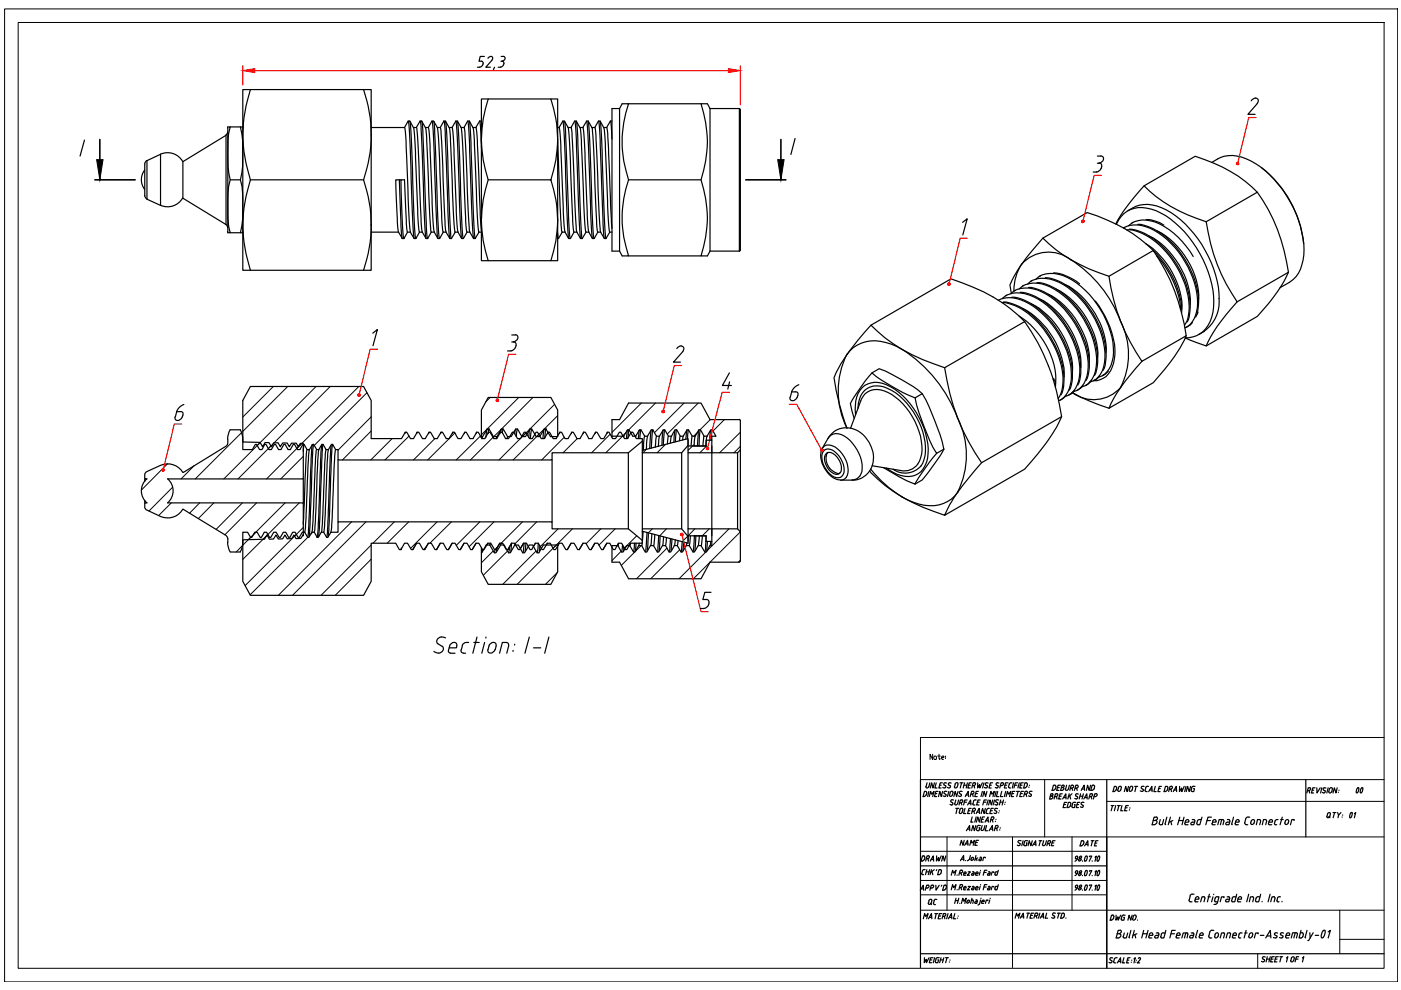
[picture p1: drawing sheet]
<svg xmlns="http://www.w3.org/2000/svg" width="297mm" height="210mm" viewBox="0 0 297 210" stroke-linecap="round" stroke-linejoin="round" font-family="sans-serif">
<defs><g id="words">
<g font-size="4">
<text x="194.4" y="183.8">DRAWN</text>
<text x="202.5" y="180.6">NAME</text>
<text x="195.8" y="193">QC</text>
</g>
</g></defs>
<!-- layer: 0 -->
<g fill="none" stroke="#000" stroke-width=".25">
<path d="M53.1 19h-1.6v38.3h1.6M77.1 19h1.6l-.1 12-.5 3.6-1 3.5M101.2 14.3h.5M102 13l.4 .2v.3M102.4 13.5a.87 .87 0 0 1-.7 .7M102.7 12h-.9l-.2 1h.5M104.1 12l-.7 .4M104.1 11.9l.4 .3-.2 .5M104.3 12.8l-1.3 1.5h1M104.9 14.3l-.3 .5M105.6 14.3h.5M106.2 13h.3"/>
<path d="M106.3 12h.4M106.5 13l.3 .2v.3M106.7 11.9l.2 .1a.57 .57 0 0 1 .1 .7 .57 .57 0 0 1-.6 .3M106.8 13.5a.87 .87 0 0 1-.7 .7M17.9 29.7l-.9 3.4M30.7 36.1a3.4 3.4 0 0 0 0 4M31.2 34l-.5 .5v.3v6.7l.2 .5 .3 .2M31.2 34.1l2.8-1.4v10.8l-2.8-1.3zM34 32.7a3.7 3.7 0 0 1 4.7 1.5M38.8 34.3l9.1-5.6v18.9l-9.1-5.6zM48.3 27.2v-.3h.5l-.3 1.4a46.6 46.6 0 0 0 0 8.4l.3 1.4a22.8 22.8 0 0 0-.5 7.1 12 12 0 0 0 .5 4.1h-.5v-.2M48.3 27.9l-.4 .7"/>
<path d="M48.3 27.2v21.9M48.8 38.1h2.2M48.8 26.9h2.2M51.5 27.2v-.3h-.5l.3 1.4a35.1 35.1 0 0 1-.3 9.8 29.3 29.3 0 0 1 0 11.2h.5v-.2M53.1 38.1h24a29.4 29.4 0 0 1 0 19.2h-24a29.7 29.7 0 0 1 0-19.2zM53.1 38.1a29.6 29.6 0 0 1 0-19.1h24l1 3.5a26.4 26.4 0 0 1 .6 6.1v19.1M78.7 27h7.1M84.7 38.1h-.8l.3 9 .3 2.1M84.7 38.1l.3 9.7 .3 2.8M84.7 38.1h.3M85.8 27l.2 1.9 .2 3.8a211 211 0 0 0 .8 16.5M85.8 27l.8-1.3 .4 6.2a196.5 196.5 0 0 0 .8 18.7h.3"/>
<path d="M86.6 25.7h.3l.1 .5 .3 5.2a281.2 281.2 0 0 0 .8 19l.1 .1M86.9 25.7l.8 1.5a263 263 0 0 1 .9 18.9l.3 3.1M87.7 27h.6l.1 .2 .4 6.4a175.7 175.7 0 0 0 .7 15.6M89.1 25.7a316.7 316.7 0 0 1 .9 20.8l.3 4M89.1 25.7l-.8 1.3M89.1 25.7h.3M89.4 25.7a210.9 210.9 0 0 1 .8 17.6l.2 5.5 .3 1.7M89.4 25.7l.8 1.4a231.1 231.1 0 0 1 .9 17.4l.3 4.7M90.2 27h.6M90.8 27l.3 1.9 .1 3.8a202.1 202.1 0 0 0 .8 16.4l.1 .1M91.6 25.7l.2 1.7 .3 5.4a229.1 229.1 0 0 0 .7 17.7M91.6 25.7l-.8 1.3"/>
<path d="M91.6 25.7h.3M92.7 27h.6M93.3 27l.2 .8 .3 5.8a175.7 175.7 0 0 0 .8 15.6M94.1 25.7l.3 1.7 .1 4.3a271.8 271.8 0 0 0 .8 18.7l.1 .1M94.1 25.7l-.8 1.3M94.1 25.7h.3M94.4 25.7l.1 .1a271.8 271.8 0 0 1 .8 18.8l.2 5.3 .2 .6M94.4 25.7l.9 1.4a231.1 231.1 0 0 1 .8 17.4l.3 4.7h.7l.8 1.4M95.3 27h.5M95.8 27l.3 1.9 .2 3.8a202.1 202.1 0 0 0 .8 16.4v.1M96.6 25.7a192.2 192.2 0 0 1 .9 18.1l.2 5.3 .2 1.5M96.6 25.7l.4 .1a232.9 232.9 0 0 1 .8 18.6l.2 5 .3 1.1"/>
<path d="M96.6 25.7l-.8 1.3M97 25.7l.8 1.5 .5 7.1a136.3 136.3 0 0 0 .7 14.9M97.7 27h.7M98.4 27a136.3 136.3 0 0 1 .7 15l.5 7.2M98.4 27l.8-1.3 .2 2.5 .2 4.8a210.9 210.9 0 0 0 .8 17.6M99.2 25.7l.3 .1 .2 2 .7 18.6 .4 4.1M99.5 25.7l.8 1.4a246.7 246.7 0 0 1 .9 18.2l.3 3.9h.6M100.3 27h.6l.2 1.7 1 20.3M101.7 25.7l.2 1.3 .2 4.3M101.7 25.7l-.8 1.3M101.7 25.7h.3M102 25.7l.1 .3"/>
<path d="M102 25.7l.1 .1M102.1 29.6l.1 2.1a25.6 25.6 0 0 0 1.3 6.4 27.7 27.7 0 0 0-1.4 8.6zM103.5 38.1h13.3a31.1 31.1 0 0 0 1.4-8.5v17.1a27.1 27.1 0 0 0-1.4-8.6M103.5 21h-1.4v8.6a31 31 0 0 1 1.4-8.6h13.3a27.7 27.7 0 0 1 1.4 8.6v-8.6h-1.4M118.2 30l.8 18.7 .2 .5h.6l.8 1.4h.3M118.2 27h.3M118.5 27l.3 1.9 .2 3.8a202.1 202.1 0 0 0 .8 16.4v.1M119.3 25.7l.5 7.1a229.1 229.1 0 0 0 .8 17.7M119.3 25.7l-.8 1.3M119.3 25.7h.3M120.4 27h.7M121.1 27a136.3 136.3 0 0 1 .7 15l.5 7.2"/>
<path d="M121.8 25.7l.3 1.8 .2 5.5a210.9 210.9 0 0 0 .8 17.6M121.8 25.7l-.7 1.3M121.9 25.7h.3M122.2 25.7l.3 2.9 .6 17.8 .3 4.1M122.2 25.7l.8 1.4a246.7 246.7 0 0 1 .9 18.2l.3 3.9h.6l.8 1.4M123 27h.6l.2 1.3 .7 17.3 .3 3.6M124.4 25.7v.1a301.3 301.3 0 0 1 .9 20.1l.3 4.7M124.4 25.7l-.8 1.3M124.4 25.7h.3M124.7 25.7a338.6 338.6 0 0 1 .9 21.6l.4 3.2M124.7 25.7l.8 1.4a175.7 175.7 0 0 1 .8 15.5l.2 4.8 .2 1.8M125.5 27h.6"/>
<path d="M126.1 27a136.3 136.3 0 0 1 .8 15l.4 7.2M126.9 25.7l.2 1.7 .2 5.4a248.9 248.9 0 0 0 .8 17.7M126.9 25.7l-.8 1.3M126.9 25.7h.3l.1 .5 .3 5.2a281.2 281.2 0 0 0 .8 19l.1 .1M127.3 25.7l.8 1.5 .1 1.4 .7 16.7 .4 3.9M128 27h.7l.2 1.5 .9 19.9M129.4 25.7l.4 3.8M129.4 25.7l-.8 1.3M129.4 25.7h.4M131.4 23l.5-1h1.4a24.7 24.7 0 0 0 0 16.1 24.7 24.7 0 0 0 0 16.2h-1.4l-.5-1.1M131.4 23v30.2M131.4 23h-1.6v30.2h1.6"/>
<path d="M133.3 38.1h15.3M133.3 22h15.3M149.9 22h-1.3a24.7 24.7 0 0 1 0 16.1 24.7 24.7 0 0 1 0 16.2h1.4l.5-1.1M150 22l.5 1M150.5 23h6.3M150.5 23v30.2M156.7 23l.2 .2 .1 29.9-.3 .1M156.8 23v30.2M168.6 29.4l-.9 3.4M231.8 36.5h.7M232.7 33.1h.7M232.7 34.6h.3"/>
<path d="M233 34.6a.55 .55 0 0 1 .6 .7M233.4 33.1a.78 .78 0 0 1 .5 .9 .78 .78 0 0 1-.9 .6M233.4 35.7a1.07 1.07 0 0 1-.9 .7M233.6 35.3l-.1 .4M242.6 39.4l10.8-6.3a30.7 30.7 0 0 1 13.2 7.7M256.9 34.4a7.2 7.2 0 0 1 8.4-.3 23.4 23.4 0 0 1 11 16.4 10.6 10.6 0 0 1-1.5 8.2 11 11 0 0 1-3.4 2.3M266.2 20.8a.63 .63 0 0 1 .6 .5 .63 .63 0 0 1-.3 .7M266.2 20.8l-.5 .2-.4 .4M266.6 22l-2 2.2h1.5M267.4 35.5a23.6 23.6 0 0 1 9 16.2M38.7 42a3.7 3.7 0 0 1-4.7 1.5M47.9 47.6l.4 .7"/>
<path d="M48.8 49.3h2.2M78.7 47.7v9.6h-1.6M78.7 49.2h5.8l.8 1.4M85.3 50.6h.3M86.4 49.2l-.3-1.8-.3-9.3h-.8l.3 9.1 .3 3.3M86.4 49.2l-.8 1.4M86.4 49.2h.6M87 49.2l.8 1.4M88.9 49.2h.6l.8 1.4h.4l.7-1.4M88.9 49.2l-.7 1.4M91.4 49.2h.7l.7 1.4M92.9 50.6h.3"/>
<path d="M94 49.2l-.3-1.8-.1-3.9a206.7 206.7 0 0 0-.8-16.3l-.9-1.5a322.9 322.9 0 0 1 .9 20.9l.2 3.3 .2 .6M94 49.2h.6l.8 1.4h.3l.8-1.4M94 49.2l-.8 1.4M97.9 50.6h.3M99 49.2h.6l.8 1.4M99 49.2l-.7 1.4M101.6 49.2l-.8 1.4h-.4M102.1 46.7l.1 2.2a25.6 25.6 0 0 0 1.3 6.4h13.3a31.1 31.1 0 0 0 1.4-8.6v8.6h-1.4M102.1 46.7v8.6h1.4M118.2 49.4l.2 1.1M119.2 49.2l-.8 1.4h-.2M121.7 49.2a230.1 230.1 0 0 1-.9-18.6l-.3-3.4-.8-1.5a322.9 322.9 0 0 1 .9 20.9l.2 3.3 .1 .6"/>
<path d="M121.7 49.2h.6l.8 1.4M121.7 49.2l-.8 1.4M124.2 49.2l-.8 1.4h-.3M125.6 50.6h.3M126.7 49.2l-.7 1.4M126.7 49.2h.7M127.3 49.2l.8 1.4h.4l.8-1.4M129.3 49.2h.5M133.3 54.3h15.3M150.5 53.2h6.3M204.1 47.1l1-.7-1 3.4M218.8 59.5l-.2 .1"/>
<path d="M219.7 59.2a5.3 5.3 0 0 1 5.6-.8 19 19 0 0 1 10.7 14.2 7.4 7.4 0 0 1-1.8 6.8l-1.3 .6M219.8 59.9a11.6 11.6 0 0 1 7.3 3.9 17.8 17.8 0 0 1 5.5 14l-.5 1.8M220.6 58.5l-.2 .1M221.1 50.5a37.2 37.2 0 0 0-7 9.9l.3 1.8M221.6 58.9a12.8 12.8 0 0 1 8.5 5.3 17.3 17.3 0 0 1 4.3 12.6l-.3 1.2-.3 .6M223.4 57.9a10.5 10.5 0 0 1 5.5 2.3M227.1 55.1a7.5 7.5 0 0 0-10.9 1.6l-1 2.7-.2 2.2M227.1 55.1a27.6 27.6 0 0 1 11 14.2 15.3 15.3 0 0 1-.5 12.8M235.1 58.6l9.4-5.5a42 42 0 0 1 7 18.1l-9.4 5.4a42.1 42.1 0 0 1-7-18zM236.6 47.5a39.5 39.5 0 0 1 6-8.1 30.7 30.7 0 0 0 13.1 7.6 38.9 38.9 0 0 0 6.6 17 33.5 33.5 0 0 0-6.6 9.3l-4.4-1.6M236.7 47.6a5.7 5.7 0 0 1 7.4-3.2 19.3 19.3 0 0 1 10.3 9.3 19.8 19.8 0 0 1 2.8 12.5 5.8 5.8 0 0 1-5.9 5.4M238.4 48.2l-.2 .1a6.5 6.5 0 0 1 6.6 .6 19.5 19.5 0 0 1 9.1 15.3 5.7 5.7 0 0 1-2.4 5.2l-.3 .1"/>
<path d="M238.9 48.8a9.6 9.6 0 0 1 6.3 2.6 19.2 19.2 0 0 1 6.9 14.5l-.1 .7a4.1 4.1 0 0 1-.9 2.4M239.1 44.7a7.2 7.2 0 0 1 8.2-.2 23.4 23.4 0 0 1 11.2 18.8M239.3 47.9a5.3 5.3 0 0 1 5.7-.8 17.2 17.2 0 0 1 8 7.3M239.4 48.6a12.8 12.8 0 0 1 8.5 5.3 17.8 17.8 0 0 1 4.4 11.9l-.2 1.4-.4 1.1M240.2 47.1l-.2 .2M241.2 47.6a11.4 11.4 0 0 1 7.3 3.9 18.1 18.1 0 0 1 5.6 13.3l-.2 1.4-.4 1.1M242.9 51.6a17.2 17.2 0 0 1 7.7 13.1l-.1 .9M243 46.6a7.2 7.2 0 0 1 3.8 1.1M243.5 50a16.5 16.5 0 0 1 8 9.4l.4 1.1a10.3 10.3 0 0 1 .4 4M244.5 53.1a32 32 0 0 0-14-8l-9.4 5.4a32.5 32.5 0 0 0 14 8.1M244.5 53.2a19.5 19.5 0 0 1 6.1 12.4l-.1 .7M245.3 54.3a19.5 19.5 0 0 1 5 11.3"/>
<path d="M245.4 49a16.8 16.8 0 0 1 8.7 14.5M255.7 47l10.9-6.2a37.8 37.8 0 0 1 6.6 16.9l-10.9 6.3M273.2 57.7a34.3 34.3 0 0 1-6.6 9.4l-10.9 6.2M79 70.6l1-.7-.9 3.4M107.6 74.4h.8M108.5 72.5a.64 .64 0 0 1 .7 .1 .64 .64 0 0 1 .2 .6M108.5 71h.8M109.2 71a.78 .78 0 0 1 .6 .9 .78 .78 0 0 1-1 .6M109.4 73.3a1.34 1.34 0 0 1-1.1 1.1M143.5 73.9a.73 .73 0 0 1 .9-.6 .73 .73 0 0 1 .5 1l-2.1 2.5h1.5M154.6 79.1l-1.4 2.6h1.9M179.6 75.1a17.5 17.5 0 0 0 0 15.7"/>
<path d="M179.6 75.2l-1.3 2-1.5 2.9a52.3 52.3 0 0 0 2.8 10.7M184.7 68.9l-2.8 3.3-2.3 3M184.9 79.1l1.5-.9a37.7 37.7 0 0 1 9.1 5.3M191.3 74.1a9.7 9.7 0 0 0-9.6-.9l-.8 .5-1.3 1.5M191.3 74.1l4.3 2.1 4.7 1.8M191.3 74.1a29.4 29.4 0 0 1 11.7 14.6 17.4 17.4 0 0 1 0 15.6M200.3 78l17-9.8a45.9 45.9 0 0 1 7.8 20.1l-17 9.8a45.9 45.9 0 0 1-7.8-20.1zM211.7 63.7a6.7 6.7 0 0 1 6.5 .7 19.3 19.3 0 0 1 9 15.3 5.5 5.5 0 0 1-2.4 5.1l-.3 .1M212.5 64.2a11.6 11.6 0 0 1 7.5 4.2 18.7 18.7 0 0 1 5.3 13.1l-.2 1.3-.7 1.7M212.5 63.3a5.2 5.2 0 0 1 5.7-.7 18.2 18.2 0 0 1 9.7 10.6 11.6 11.6 0 0 1 .5 8.4 3.9 3.9 0 0 1-2.7 2.5M212.7 64a11.9 11.9 0 0 1 7.9 4.6 17.8 17.8 0 0 1 4.9 13.3l-.5 1.8M213.4 62.6l-.2 .1"/>
<path d="M214.3 62.3a5.2 5.2 0 0 1 5.7-.8 18.4 18.4 0 0 1 10.1 11.9 10.4 10.4 0 0 1-.3 7.9l-.4 .6a3.2 3.2 0 0 1-1.9 1.1M214.5 63a11.6 11.6 0 0 1 7.3 3.9 18.8 18.8 0 0 1 5.6 13.3l-.2 1.4-.5 1.1M215.3 61.6l-.3 .1M216.1 67a17.4 17.4 0 0 1 7.8 13.2l-.1 .9M216.1 61.2a5.2 5.2 0 0 1 5.7-.7 18.7 18.7 0 0 1 10.7 16.3 5.2 5.2 0 0 1-2.5 5l-.7 .2M216.3 62a12.8 12.8 0 0 1 8.5 5.3 17.8 17.8 0 0 1 4.4 11.9l-.3 1.3-.4 1.1M216.8 65.4a17.1 17.1 0 0 1 8.8 13.7v.9M217 60.5l-.2 .1M217.3 68.2a32.9 32.9 0 0 0-13.3-8.2l-2.4-.9-16.9 9.8a30.1 30.1 0 0 0 6.6 5.2M217.9 60.2a5.1 5.1 0 0 1 5.7-.7 17.6 17.6 0 0 1 9.1 9.4 13.4 13.4 0 0 1 1.1 9.6 3.8 3.8 0 0 1-2.7 2.5M218.1 60.9a11.4 11.4 0 0 1 7.2 4 17.7 17.7 0 0 1 5.5 14l-.5 1.7M218.6 64.4a16.8 16.8 0 0 1 8.3 10.5 9.4 9.4 0 0 1 .5 4"/>
<path d="M220.4 63.4a16.2 16.2 0 0 1 7.9 9.4 11.4 11.4 0 0 1 .9 5.1M222.2 62.3a16.9 16.9 0 0 1 8.8 13.7l-.1 .9M223.9 61.3a17 17 0 0 1 8.9 13.6l-.1 .9M225.7 60.3a16.5 16.5 0 0 1 8 9.4l.4 1.1a10.3 10.3 0 0 1 .4 4M232.2 63.8a18.6 18.6 0 0 1 4.2 11.3 7 7 0 0 1-1.9 4.8 4.3 4.3 0 0 1-2.7 .8M233.2 79.7l-.7 .7-.6 .3M235 78.7l-.8 .7-.5 .3M242.1 76.6l-4.5 5.6M251.5 71.2a35.3 35.3 0 0 1-7 9.9l-9.4 5.5 1-2.1 1.5-2.3M252.8 68.4l-.5 .5-.8 .5M254 66.3l-.3 .5M255.4 70.3l-1.2 .6"/>
<path d="M258.4 63.3a7.6 7.6 0 0 1-3.1 6.9M37.5 87.3l-.3 1.1M37.5 87.3h.7M38.2 87.3l.5 .1 .1 .6M38.8 88a1.06 1.06 0 0 1-1.6 .9l-.1-.5M39 85.8l-.4 .1a2.47 2.47 0 0 0-1.2 1.4M48.3 93.2a1.35 1.35 0 0 1-.4 1.4l-9.1 5.6a3.8 3.8 0 0 0-4.8-1.5l-3.1 1.4-.2 .4v1h.5M48.8 91.1l-.3 .8-.2 1.2M48.8 91.1h2.2M51 91.1l.3 .8 .2 1.2M51.5 93.2v.5l3.6 .1 .6 .9 .5-.9h.8l.6 .9 .5-.8h.9l.4 .8 .5-.8h1l.4 .8 .5-.7h1l.4 .7 .5-.7h.6v7.5h-28.7M64.5 94.2l-.2 1.5"/>
<path d="M65.1 95.3l-.6-1.1h-.3l-.6 1.1h-.5l-.7-1.1h-.2l-.6 1.1h-.5l-.6-1.1h-.3l-.6 1.1h-.5l-.7-1.1h-.2l-.7 1.1h-.5l-.6-1.1h-.3l-.6 1.1h-.5l-.6-1.1h-.3l-.6 1.1h-2v-10.4l1.6-3h24l1.6 3v8.1h6.4l.8-1.4h.3l.8 1.4h.7l.7-1.4h.4l.8 1.4h.6l.8-1.4h.3l.8 1.4h.6l.8-1.4h.3l.8 1.4h.7l.7-1.4h.4l.7 1.4h.6l.9-1.4h.2l.9 1.4h.6l.7-1.4h.4l.8 1.4h.6l.8-1.4h.3l.8 1.4h.6l.8-1.4h.3l.8 1.4h.6l.8-1.4h.3l.8 1.4h.7l.7-1.4h.4l.8 1.4h.6l.8-1.4h.3l.8 1.4h.6l.8-1.4h.3l.8 1.4h.6l.8-1.4h.3l.8 1.4h.6l.8-1.4h.3l.8 1.4h.7l.7-1.4h.4l.7 1.4h.7l.8-1.4h.3l.8 1.4h.6l.8-1.4h.3l.8 1.4h.6l.8-1.4h.3l.8 1.4h.7l.7-1.4h.4l.7 1.4h1.3v.5l-3 2.5h-16.1v1.5h-45.4v-2.2h-.5l-.7-1.1h-.2l-.7 1.1h-.5l-.6-1.1h-.3l-.6 1.1h-.5l-.6-1.1h-.2l-.7 1.1M66.2 94.3l-.2 3.1-.5 13.8-.3 2.7M66.5 94.2l-.2 1.5-.6 15.5-.2 2.5M67.1 95.3l-.2 2-.5 13-.3 2.5M67.6 95.3l-.2 2.6-.5 12.4-.3 2.5M68.2 94.3a153.3 153.3 0 0 0-.6 14.6l-.4 5M68.5 94.2l-.2 2-.7 17.5M69.1 95.3l-.3 3.2-.4 12.4-.3 1.9M69.6 95.3l-.3 3.2-.5 12.9-.2 1.4M70.2 94.5l-.7 16.9-.2 2.5M70.5 94.2l-.2 2.5-.7 17M71.2 95.3l-.2 1.5-.6 12.8-.3 3.2"/>
<path d="M71.7 97.5v13.1M85.9 91.6v.3M88.4 91.6l-.1 .3M91 91.6l-.1 .3M93.5 91.6l-.1 .3M96 91.6l-.1 .3M98.6 91.6l-.1 .3M101 91.6v.3M102.1 92.6v.2M102.3 92.6l-.1 .4M103.3 91l-.3 1.7M103.6 91.6l-.1 .3"/>
<path d="M103.7 91h-.4l-1 1.6h-.2v-5.7l1.4-2.6h13.3l1.4 2.6v5.7h-1.5l-.9-1.6M103.7 91l-.2 .7M103.7 91l.9 1.6M104.6 92.6l-.1 .1M104.6 92.6h.8M105.4 92.6l-.2 .4M106.1 91.6l-.1 .3M106.3 91l-.1 .6M106.7 91l-.2 .8M107.6 92.6l-.1 .4M109.3 91l-.2 1M109.7 91l-.2 1.6"/>
<path d="M112.4 91l-.3 1.7M112.7 91l-.2 2M115.4 91l-.3 2M115.8 91l-.3 1.9M115.8 91h-.4l-1 1.6h-.7l-1-1.6h-.3l-1 1.6h-.7l-1-1.6h-.4l-.9 1.6h-.8l-.9-1.6h-.4l-.9 1.6M116.2 91.6l-.1 .3M117.1 97.5v13.1M118.7 91.6l-.1 .3M121.2 91.6v.3M123.7 91.6v.3M126.3 91.6l-.1 .3M128.8 91.6l-.1 .3"/>
<path d="M129.8 92.5h2.4M132.2 92.5l.9-1.4h.3l.8 1.4h.6M132.2 92.5v.1M133.1 91.2l-.3 1.8M133.2 96v16.1M133.4 91.1l-.3 1.8M134.8 92.5l.8-1.4h.3l.8 1.4M134.8 92.5l-.1 .1M135.6 91.2l-.3 1.8M135.9 91.1l-.2 1.9M136.2 95.5l9.7-2.5v1.4l-1.4 1.6h-8.3zM136.2 96v16.1h8.3v-16.1"/>
<path d="M136.2 93.5v2M136.7 92.5l-.3 2.9M136.7 92.5h.6M137.3 92.5l-.3 2.8M137.3 92.5l.8-1.4h.3l.8 1.4M138.1 91.2l-.3 3.9M138.4 91.1l-.3 3.9M139.2 92.5l-.3 2.3M139.2 92.5h.6M139.8 92.5l-.2 2.1M139.8 92.5l.8-1.4h.3l.8 1.4M140.6 91.2l-.3 3.2"/>
<path d="M140.9 91.1l-.3 3.2M141.7 92.5l-.2 1.6M141.7 92.5h.7M142.4 92.5l-.2 1.5M142.4 92.5l.7-1.4h.4l.7 1.4M143.1 91.2l-.2 2.6M143.5 91.1l-.3 2.6M144.2 92.5l-.1 1M144.2 92.5h.7M144.9 92.5l-.2 .8M144.9 92.5l.8-1.4h.3l.8 1.4h.6l.8-1.4h.3l.8 1.4M145.6 91.2l-.2 1.9"/>
<path d="M145.9 93.3v2.7h5v-1.4M145.9 96v16.1h5v-16.1M146 91.1l-.2 1.9M146.8 92.5l-.3 2.1M147.1 94.6h2.6M147.4 92.5l-.2 2.1M148.2 91.2l-.3 3.4M148.5 91.1l-.3 3.5M149.3 92.5l-.2 2.1M149.3 92.5h.6M149.9 92.5l-.3 2.1M149.9 92.5l.8-1.4h.3l.8 1.4h-.9v3.5"/>
<path d="M150.6 91.5l-.1 1.8M150.9 93.3h-1.2v1.3h-3.8M151 91.1l-.2 2.2M154.7 81l-.4 1.5M156.4 96v16.1M156.7 88.9l.2 .2M156.8 89h-6.3l-1.9-3.5h-15.3l-1.9 3.5h-1.6v3.7M157 95.4l-.6 .6h-5.5M157 89.1v29.9M168.6 83.1l.5 .2v.5M168.6 83.1h-.7l-.3 1.1M169.2 83.8a1.06 1.06 0 0 1-1.6 .9l-.1-.5"/>
<path d="M169.4 81.6l-.4 .2a2.47 2.47 0 0 0-1.2 1.3M174.3 95.2a5.5 5.5 0 0 0 3.3 6.5l.5 .1M174.8 95.4a2.15 2.15 0 0 1 2.7 .8 4.4 4.4 0 0 1 1.3 4.4 1.5 1.5 0 0 1-2.4 .3 5 5 0 0 1-2-4.8zM175.2 96.2a1.58 1.58 0 0 1 2.2 .6 3.3 3.3 0 0 1 .8 3.4 1.42 1.42 0 0 1-2.2-.3 3 3 0 0 1-.8-3.7zM175.5 96a3.1 3.1 0 0 0 1.6 4.2M175.6 92.9a4.8 4.8 0 0 1 8 0 5.5 5.5 0 0 1-.4 8.1l-1 .5a8.6 8.6 0 0 1-4 .3 1.46 1.46 0 0 0 1.2-.6M175.6 92.9a2.27 2.27 0 0 1 3.4-.5 8.3 8.3 0 0 1 3.8 7.5l-.5 1.1M175.6 92.9l-1.3 2.2 .1-.1a1.52 1.52 0 0 1 2.2-.4 5.8 5.8 0 0 1 3.1 6.1l-.2 .5M180.3 90.8l2.2-5.8a3.6 3.6 0 0 1 5-2.1 13.4 13.4 0 0 1 7.3 8.5l.4 1a7.5 7.5 0 0 1-.6 6M181.4 87.9a6.9 6.9 0 0 1 1.4-5.7 4.8 4.8 0 0 1 6-.2 16.7 16.7 0 0 1 8 14.2 4.6 4.6 0 0 1-4.1 4.8 7.5 7.5 0 0 1-4.7-1.7M181.9 86.6a4.5 4.5 0 0 1 3.2-4.7 8.5 8.5 0 0 1 7.2 3.6 14.9 14.9 0 0 1 3.8 11.1l-.4 1.6-.4 .6M184.4 99.9a26.9 26.9 0 0 0 6.9 5.5"/>
<path d="M184.6 99.4a24.9 24.9 0 0 0 6.7 6M184.9 98.7l6.1 1.1M194 84.4l1.5-.9a51 51 0 0 1 4.6 11.7l-1.5 .9a46.4 46.4 0 0 1-4.6-11.7zM194 84.4a39.3 39.3 0 0 1-9.1-5.3l-1.5 1.7-2.3 3.3-.8 1.5 .8 3.1M194.6 98.4a3.5 3.5 0 0 1-3.6 1.4M195.3 98.8a4.4 4.4 0 0 1-6 .7M198.6 96.1l-2.7 3.5-1.9 3a30.2 30.2 0 0 1-6.7-3.5M200.1 95.2l-.8 1.5-3.8 5.1-1.5 .8M208.1 98.1l-5 6.2M223.3 80.4l.1-.1 .4 .9M223.8 81.2l-.2 .1M223.8 81.2v.9"/>
<path d="M225.1 88.3a41.9 41.9 0 0 1-7.8 11.2l-17 9.7 1.1-2.2 1.7-2.7M226.1 83.8l-.8 .7-.5 .3M227.8 82.8l-.7 .7-.5 .3M229.6 81.8l-.4 .5-.8 .4M231.4 80.7l-1.2 1M237.6 82.1a7.6 7.6 0 0 1-10.3 1.1 41.7 41.7 0 0 0 7.8 3.4M30.7 101.5v.6M30.7 106.1v.5M31.1 101.5a3.4 3.4 0 0 0 0 5.1M31.2 106.6h-.5v1.1l.2 .4 3.1 1.4a3.7 3.7 0 0 0 4.8-1.6l9.2 5.8a1.36 1.36 0 0 1 .3 1.3M35.5 101.5a3.4 3.4 0 0 1 0 5.1M35.6 106.6h28.7v7l-.1-.2-.4 .8h-1.1l-.4-.8-.5 .8h-.9l-.5-.8-.5 .8-.9 .1-.5-.9-.5 .9h-.9l-.5-.9-.5 .9-4.6 .2v.5"/>
<path d="M48.3 115l.2 1.2 .3 .8M48.8 117h2.2M51.5 112.8h1l.6 1.1h.3l.6-1.1h.5l.7 1.1h.2l.6-1.1h.5l.7 1.1h.2l.6-1.1h.5l.7 1.1h.2l.7-1.1h.5l.6 1.1h.3l.6-1.1h.5l.6 1.1h.3l.6-1.1h.5l.6 1.1h.3l.6-1.1h.5l.6 1.1h.3l.6-1.1h.5l.7 1.1h.2l.6-1.1h1.6v-2.2h45.4v1.5h16.1l3 2.5v.6h-2.5l-.8 1.3h-.3l-.8-1.3h-.7l-.7 1.3h-.4l-.7-1.3h-.6l-.9 1.3h-.2l-.9-1.3h-.6l-.8 1.3h-.3l-.8-1.3h-.6l-.8 1.3h-.3l-.8-1.3h-.6l-.8 1.3h-.3l-.8-1.3h-.7l-.7 1.3h-.4l-.7-1.3h-.7l-.8 1.3h-.3l-.8-1.3h-.6l-.8 1.3h-.3l-.8-1.3h-.6l-.8 1.3h-.3l-.8-1.3h-.6l-.8 1.3h-.3l-.8-1.3h-.6l-.8 1.3h-.3l-.8-1.3h-.7l-.8 1.3h-.3l-.8-1.3h-.6l-.8 1.3h-.3l-.8-1.3h-.6l-.8 1.3h-.3l-.8-1.3h-.7l-.7 1.3h-.4l-.7-1.3h-.7l-.8 1.3h-.3l-.8-1.3h-.6l-.8 1.3h-.3l-.8-1.3h-.6l-.8 1.3h-.3l-.8-1.3h-.6l-.8 1.3h-.3l-.8-1.3h-5.2v8.1l-1.6 2.9h-24l-1.6-2.9zM51.5 115l-.2 1.2-.3 .8M64.3 111.2l.6-14.9 .2-1h.5l-.2 1.5-.5 12.8-.3 3.2M64.3 101.5v5.1M85.1 116.2l-.1 .3M88.3 115.2l-.8 1.3M90 116.5h.1M90.8 115.2l-.8 1.3M93.3 115.2l-.8 1.3M95.1 116.5h.1"/>
<path d="M95.9 115.2l-.8 1.3M98.4 115.2l-.8 1.3M100.1 116.5h.1M100.9 115.2l-.8 1.3M102.1 116.1v1.1M102.3 116.5l-.1 .4M103.1 115.6h.7l1 1.6h.4l.9-1.6h.8l.9 1.6h.4l.9-1.6h.8l.9 1.6h.4l1-1.6h.7l1 1.6h.4l.9-1.6h3v5.6l-1.4 2.7h-13.3l-1.4-2.7v-4zM103.4 115.2l-.2 .4M104 115.2l-.2 .4M104.9 116.5l-.1 .7M105.4 116.2l-.1 .7M106 115.2l-.8 1.3"/>
<path d="M106.3 115.2l-.2 .4M107.7 116.5l.8-1.3-.2 1.7M107.7 116.5h.1M108 115.9l-.2 1.3M109.2 115.4l-.1 .2M111 115.2l-.6 1.1M111.1 115.2l-.3 2M111.5 115.2l-.2 1.7M113.5 115.2l-.4 .7M114.1 115.2l-.2 2M114.5 115.8l-.2 1.1M116 115.2l-.2 .4"/>
<path d="M118.6 115.2l-.4 .6M121.1 115.2l-.8 1.3M122.8 116.5h.1M123.6 115.2l-.8 1.3M126.1 115.2l-.8 1.3M127.8 116.5h.1M128.7 115.2l-.9 1.3M131 115.7l.8 1.3h.3l.8-1.3h.6M131 115.7h-1.2v3.5h1.6l1.9 3.5h15.3l1.9-3.5h6.3M131.1 115.3l-.1 .4M131.1 115.2l-.2 .4M132 115.5l-.2 1.5"/>
<path d="M132.2 116v.7M133.5 115.7l.8 1.3h.3l.8-1.3M133.6 115.3l-.1 .4M133.7 115.2l-.3 .4M134.5 115.2l-.2 1.8M134.8 115.2l-.1 1.5M135.6 115.2l-.2 .5h.7M136.1 115.7l.7 1.3h.4l.7-1.3M136.1 115.2v.5M136.2 112.1v2.5M136.4 112.7l-.2 2.1M137.2 112.9l-.4 4.1"/>
<path d="M137.5 113l-.3 3.7M138.2 113.2l-.3 2.5h.7M138.6 115.7l.8 1.3h.3l.8-1.3M138.8 113.4l-.2 2.3M139.7 113.6l-.3 3.4M140 113.7l-.3 3M140.7 113.8l-.2 1.9h.6M141.1 115.7l.8 1.3h.3l.8-1.3M141.3 114l-.2 1.7M142.2 114.2l-.3 2.8M142.5 114.3l-.2 2.4M143.2 114.5l-.2 1.2h.6"/>
<path d="M143.6 115.7l.8 1.3h.3l.8-1.3h.6l.8 1.3h.3l.8-1.3M143.8 114.6l-.2 1.1M144.5 112.1l1.4 1.6v1.5l-9.7-2.6M144.7 114.8l-.3 2.2M144.9 114.9l-.1 1.8M145.6 115.1l-.1 .6M145.9 113.6h3.8v1.2h1.2M145.9 112.1v2.7M146.4 113.6l-.3 2.1M147.1 113.6h2.6l-.3 3.4M147.2 113.6l-.3 3.4M147.5 113.6l-.2 3.1"/>
<path d="M148.3 113.6l-.3 2.1h.6M148.9 113.6l-.3 2.1M150 114.8l-.1 1.9M150.7 114.8l-.2 .9M156.9 119l-.2 .2M157 112.8l-.6-.7h-5.5v3.6h-.4l-.7 1.3h-.4l-.8-1.3M177.2 100.2l.4 .2 .4-.1M182.2 100.9l-.5 .6-1.1 .3M191.3 105.4a46.2 46.2 0 0 0 9 3.8M203.1 104.3a7.5 7.5 0 0 1-9.4 2.2l-2.4-1.1M92 138.1l1 .4M93.8 137a.87 .87 0 0 1 .1 1 .87 .87 0 0 1-.9 .5"/>
<path d="M94.5 135.2a1.1 1.1 0 0 0-1.3-.1 1.1 1.1 0 0 0-.5 1.2l1.1 .8M95.3 137a.82 .82 0 0 1 .7-.7 .82 .82 0 0 1 .9 .4l-.1 .7h-1.5M95.3 137l-.2 1.2 .4 .3M95.5 138.5h1M97.8 137.8a.49 .49 0 0 0 .4 .7M98 136.9l-.2 .9M98.3 138.5h.4M99.4 136.2a1.1 1.1 0 0 0-1.4 .7M100.5 136.2h1.1M101.1 135.1l-.9 3.4M102.7 136.2l-.5 2.3M103 135.1v.2"/>
<path d="M105 137.7a.82 .82 0 0 1-.7 .7 .82 .82 0 0 1-.9-.4v-.3M105.2 137a.64 .64 0 0 0-.4-.8 .64 .64 0 0 0-.8 .2l-.3 .6-.2 .7M105.2 137l-.2 .7M107.8 136.9a.49 .49 0 0 0-.4-.7h-.9l-.6 2.3M107.9 136.9l-.5 1.6M108.8 137.9v.2M109.1 136.6v.2M112.2 135.1l-.9 3.4M113.1 137.4h1.5M116.4 135.1l-.9 3.4M149.7 127.1a.55 .55 0 0 1 .6 .7M150.2 128.2a1.33 1.33 0 0 1-1.7 .8"/>
<path d="M150.3 127.9l-.1 .4M150.7 125.6h-1.3l-.4 1.5h.8M195.2 165.3v39.8M196.2 167.8l.3 .2-.1 .6M196.3 167.8h-.3l-.3 1.1 .4-.1 .2-.3M196.6 166l-.3 .8M196.9 167.8l-.2 1.1M197 168.9l.3-1.1 .2 .6 .5-.6-.3 1.1M197.1 166l-.3 .9-.4 .1-.1-.2M198.1 166l-.3 1.1-.3-1.1-.3 1.1M198.3 168.3h.3M198.5 166l-.3 1.1h.5"/>
<path d="M198.9 167.8h-.5l-.3 1.1h.5M199.2 166.5h.4M199.8 166h-.5l-.2 1.1h.4M199.9 167.8l-.3 1.1-.3-1.1-.3 1.1M199.9 166.9l.3 .2M199.9 168.7l.4 .1M200.2 168.3l.3 .1M200.5 166.6v.3l-.3 .2M200.5 168.4l.1 .3-.3 .2M200.7 166h-.5l-.1 .1 .1 .3 .3 .2M200.7 167.8h-.1a.35 .35 0 0 0-.5 .3l.1 .1M201.2 167.8l-.3 1.1"/>
<path d="M201.4 168.1l.3-.3 .4 .1-.2 .7-.4 .3-.2-.2 .2-.6M201.4 166.6v.4l-.5-.1M201.7 166h-.5l-.1 .1 .1 .3 .3 .2M202.2 169.6h-.5l-.1 .1 .1 .3 .3 .2v.3a.35 .35 0 0 1-.6 0M202.5 166.3l.2-.3 .4 .1-.1 .7-.4 .3-.2-.2 .1-.6M202.6 169.6l-.2 .8M202.6 171.4h.7M202.9 171.4l-.2 1.1M203.1 167.8l-.3 1.1-.3-1.1-.3 1.1M203.2 168.7l.3 .1M203.2 169.6l-.3 .9-.4 .1-.1-.2M203.5 171.7l.2-.3h.3v.8"/>
<path d="M203.5 166h.7M203.5 171.7l-.1 .5M203.8 168.4v.3l-.3 .2M203.8 170.2l.1 .5M203.9 166l-.3 1.1M203.9 169.6l.2 .1-.1 .3-.5 .2M203.9 169.6h-.3l-.3 1.1M204 172.2l-.4 .3-.2-.3M204 167.8h-.1a.35 .35 0 0 0-.5 .3l.4 .3M204.4 166.5h.6M204.4 170.1h.5M204.5 166l-.3 1.1"/>
<path d="M204.6 171.4l-.3 1.1h.5M204.6 168.9l.7-1.1 .1 1.1M204.8 168.6h.5M204.9 176.1l.7-1.1v1.1M205.1 169.6h-.5l-.3 1.1M205.1 166l-.2 1.1M205.1 175.8h.5M205.1 170.7l.7-1.1 .1 1.1M205.3 170.4h.5M205.3 171.9h.4M205.4 166.5h.3M205.8 168.4h.4l.1 .5"/>
<path d="M205.9 171.4h-.5l-.3 1.1h.5M206 166h-.5l-.3 1.1h.5M206.1 173.2l-.3 1.1h.5M206.1 172h.3M206.2 166.6l.6-.2v-.4h-.5l-.3 1.1M206.3 170.4l.1 .3M206.3 167.8l.2 .3-.4 .3M206.3 167.8h-.3l-.3 1.1M206.5 170.7h.2M206.5 172l.1 .5M206.5 166.6l.1 .5M206.6 171.4l.2 .3-.4 .3"/>
<path d="M206.6 171.4h-.3l-.3 1.1M206.8 169.6h.2M206.8 169.6l-.3 .1-.2 .7M206.8 168.3h.4M206.9 175l-.3 1.1-.3-1.1-.3 1.1M207 172.5l.6-1.1 .1 1.1M207 173.2l-.3 1.1M207 175.8l.2 .3M207.1 172.2h.5M207.2 175.3l-.1 .5M207.2 170.1h.4M207.3 166v1.1l.4-.7v.7l.6-1.1"/>
<path d="M207.4 167.8h-.4l-.3 1.1h.5M207.5 175l-.4 .3M207.6 175.5h.1l-.1 .6h-.3M207.6 175h.3M207.8 169.6h-.5l-.2 1.1h.5M207.9 173.2l-.3 1.1-.3-1.1-.3 1.1M208.2 173.7h.3M208.2 175l-.2 .8M208.3 167.8l-.3 1.1M208.5 170.1h.5M208.6 175.8l-.4 .3-.2-.3M208.6 166l-.3 1.1"/>
<path d="M208.7 173.2h-.4l-.3 1.1h.4M208.8 174.3l.7-1.1 .1 1.1M208.8 175l-.2 .8M208.9 171.4l-.2 1.1-.4-1.1-.3 1.1M209 174h.6M209 172.2l.2 .3M209.2 169.6h-.5l-.3 1.1M209.2 175l-.3 1.1h.5M209.3 167.8l-.3 1.1-.3-1.1-.3 1.1M209.3 166.6l-.1 .4-.5-.1M209.3 172.5h.2M209.5 166h-.5l-.1 .1 .1 .3 .3 .2"/>
<path d="M209.5 169.6l-.3 1.1M209.6 171.4h.2M209.6 171.4l-.3 .1-.2 .7M209.7 176.1l.7-1.1 .1 1.1M209.8 168.9l.3-1.1 .2 .6 .5-.6-.3 1.1M209.8 166.5h.4M209.9 175.8h.5M210 171.9h.4M210.1 173.8h.3l.1 .5M210.4 166h-.4l-.3 1.1h.4M210.5 169.6l-.3 1.1-.3-1.1-.3 1.1M210.5 173.2l.2 .3-.4 .3"/>
<path d="M210.5 173.2h-.3l-.3 1.1M210.6 171.4h-.5l-.3 1.1h.6M210.9 169.6l-.3 1.1M211 171.9l.3 .1M211.1 174.1l-.1 .1M211.2 173.7v.1M211.2 171.4l-.3 .2 .1 .2M211.2 170l.3 .2v.3a.35 .35 0 0 1-.6 0M211.2 167.8l-.3 1.1M211.2 171.4l.3 .1M211.3 172v.1a.35 .35 0 0 1-.2 .4 .35 .35 0 0 1-.4-.1M211.3 175.6l.1 .5"/>
<path d="M211.4 175l.2 .2-.1 .3-.6 .1M211.4 169.6l-.3 .1 .1 .3M211.4 175h-.3l-.3 1.1M211.5 169.6h.2M211.5 167.8l-.3 1.1h.6M211.6 166.6v.1a.35 .35 0 0 1-.2 .4 .35 .35 0 0 1-.4-.2M211.8 172.3v.1M211.8 166h-.5l-.1 .1 .1 .3 .3 .2M211.9 171.9h.1M212 175.9v.1M212 170.1h.6M212.1 166.6l.6-.2v-.4h-.4l-.3 1.1"/>
<path d="M212.1 175.5l-.1 .1M212.2 169.6l-.3 1.1M212.4 167.8l-.3 1.1h.5M212.8 169.6l-.3 1.1M213 170.5h.1M213.1 166.5h.3M213.1 170.1h.1M213.2 167.8l-.3 1.1M213.3 168.9l.3-1.1 .2 .6 .5-.6-.3 1.1M213.7 166h-.5l-.3 1.1h.5M214 167.1h.2M214.3 166l-.3 .1-.2 .7 .2 .2"/>
<path d="M214.3 166h.2M214.5 168.3h.4M214.9 166l-.3 1.1M215.1 166.5h.5M215.2 167.8h-.5l-.3 1.1h.5M215.5 167.8h.7M215.7 179.2l.3 .1M215.7 166h-.4l-.3 1.1M215.9 167.8l-.3 1.1M216 178.7l.2 .1M216.1 166l-.3 1.1M216.1 178.2l-.2 .2v.3"/>
<path d="M216.2 178.2l.3 .1M216.2 178.8l.1 .3-.3 .2M216.3 166.5h.4M216.4 168.3h.3M216.9 178.3l-.3 1M217 166h-.5l-.3 1.1h.5M217 167.8h-.5l-.3 1.1h.5M217 179l.3 .3M217.2 168.4h.3M217.2 178.5l-.1 .5M217.6 168.4l.1 .5M217.6 178.2l-.4 .3"/>
<path d="M217.6 178.7h.2l-.2 .6h-.3M217.6 178.3h.3M217.6 167.8l.2 .3-.4 .3M217.6 167.8h-.3l-.3 1.1M217.7 166.7l-.4 .3M217.8 166.3l-.1-.3h-.4l-.3 1.1h.3M217.8 166.3l-.1 .4M218 168.7l.4 .1M218.1 166.9h.1M218.3 166.5h.1M218.3 168.3l.3 .1M218.6 168.4l.1 .3-.3 .2"/>
<path d="M218.8 167.8h-.1a.35 .35 0 0 0-.5 .3l.1 .1M218.9 178.3l-.3 1-.4-1-.2 1M218.9 179.3l.7-1v1M219.1 179h.5M220.3 178.3h.6M220.6 178.3l-.3 1M221.3 178.3l-.2 .7M221.9 178.3l-.3 .9-.5 .1-.1-.3M222.4 178.8l.1 .5M222.5 178.2l.3 .2-.1 .3-.6 .1M222.5 178.3h-.2l-.3 1M222.7 168.8h.3"/>
<path d="M223.1 178.7h.3M223.1 168.3l.2 .2-.3 .3M223.1 168.3h-.3l-.3 1.1 .6-.2 .1-.3-.2-.1M223.6 168.9h.3M223.7 178.3h-.5l-.3 1h.5M223.7 167.2l-.4 .3M223.9 166.8l-.1-.3h-.4l-.3 1.1h.3M223.9 166.8l-.1 .4M224 168.9l.1 .5M224 168.3l.3 .3-.4 .3M224.1 168.3h-.3l-.3 1.1M224.2 167h.4"/>
<path d="M224.6 168.8h.4M224.8 166.5h-.5l-.3 1.1h.5M225 167h.3M225.2 166.5h.4l-.3 .4 .2 .4-.2 .2-.4 .1zM225.2 168.3h-.5l-.2 1.1h.5M225.3 169.4l.7-1.1v1.1M225.5 169.1h.5M225.6 170.6h.3M226.1 166.5l-.2 .8M226.2 170.1h-.5l-.3 1.1h.5M226.7 168.3l-.3 1.1M226.7 166.5l-.3 .9-.4 .1-.1-.2"/>
<path d="M226.8 168.7l.2 .7M226.9 170.9l-.4 .3M226.9 167.1l.6-.1v-.5h-.4l-.3 1.1M226.9 170.9l.1-.6-.5-.2-.3 1.1h.3M227.3 167.1l.1 .5M227.3 168.3l-.8 .7M227.8 170.1l-.3 .1-.2 .7M227.8 170.6h.2l-.2 .6h-.5l-.1-.3M227.8 170.1h.3M227.9 167.1h.3l.2 .5M228.3 170.6h.4M228.4 166.5l.2 .3-.4 .3"/>
<path d="M228.4 166.5h-.3l-.3 1.1M228.4 168.9l.1 .1a.35 .35 0 0 1-.2 .4 .35 .35 0 0 1-.4-.1M228.6 168.4l-.4-.1-.1 .2v.3l.3 .1M228.9 170.1h-.4l-.3 1.1h.4M229 168.8h.6M229.1 171l.3 .2M229.1 168.3l-.3 1.1M229.2 167.6l.7-1.1 .1 1.1M229.4 167.3h.5M229.5 170.1l-.3 .4 .4 .3M229.5 170.1h.3M229.6 170.7l.1 .3-.3 .2"/>
<path d="M229.7 179l-.4 .3M229.7 168.3l-.3 1.1M229.8 178.6l-.1-.3h-.4l-.3 1.1h.3M229.8 169.4l.6-1.1 .1 1.1M229.8 178.6l-.1 .4M230 179.4l.6-1.1 .1 1.1M230 169.1h.5M230.2 179.1h.5M231 168.9h.3M231.2 166.5l-.3 1.1-.3-1.1-.3 1.1M231.4 168.9l.1 .5M231.4 178.3h.5"/>
<path d="M231.4 168.3l.2 .3-.4 .3M231.4 168.3h-.3l-.3 1.1M231.6 178.3l-.2 1.1M231.9 167.2l-.4 .3M231.9 168.9h.3M232 167.2l.1-.6-.5-.1-.3 1.1h.3M232.2 178.8h.3M232.4 168.3l.2 .3-.4 .3M232.4 168.3h-.3l-.3 1.1M232.8 178.3h-.5l-.3 1.1h.5M234.7 165.3v40M235.6 170.8h.6"/>
<path d="M235.9 170.8l-.3 1.1M236.6 170.8l-.3 1.1M236.6 167.5l-.4 .3M236.7 167.1l-.1-.3-.3-.1-.3 1.1h.2M236.8 167.1l-.2 .4M236.9 170.8h.6M237.1 167l.2-.3 .4 .2-.1 .6-.4 .3-.2-.2 .2-.6M237.2 170.8l-.3 1.1M237.9 170.8l-.3 1.1h.5M238.6 171.3h.4M239.2 170.8h-.5l-.3 1.1h.5M239.3 166.7l-.3 1.1-.3-1.1-.3 1.1"/>
<path d="M239.5 171.7l-.1 .1M239.5 167l.3-.3 .4 .2-.2 .6-.4 .3-.2-.2 .2-.6M239.6 171.3v.1M240.6 166.7h.6M240.9 166.7l-.3 1.1M241.8 167.7l.3 .1M242.3 167.3l.1 .3-.3 .2M242.6 166.8l-.2-.1a.35 .35 0 0 0-.4 .4l.4 .3M243 167l-.2 .7 .4 .1M243.3 166.7l-.4 .3M243.3 166.7h.2M243.5 167.8l.7-1.1 .1 1.1"/>
<path d="M243.8 167.5h.5M244.5 174h.4M244.9 166.7l-.3 1.1h.5M245.1 173.2l.2 .1a.39 .39 0 0 1 .1 .4 .39 .39 0 0 1-.4 .2l.2 .1a.53 .53 0 0 1 0 .6 .53 .53 0 0 1-.5 .2l-.4 .1 .4-1.6h.5M245.7 167.2h.3M246 173.8l-.2 .9 .2 .2M246.3 166.7h-.5l-.3 1.1h.5M246.7 173.8l-.3 1.1h-.4M247 174.7l.2 .1M247.4 173.3l-.4 1.4M247.5 167.5l-.4 .3M247.5 167.5l.1-.6-.5-.2-.3 1.1h.3"/>
<path d="M247.9 167.3h.3M248.2 173.3l-.5 1.6M248.2 174.1l.2 .8M248.3 167.3l.1 .5M248.3 166.7l.3 .3-.4 .3M248.4 166.7h-.3l-.3 1.1M248.7 174l-.8 .3M248.8 167.8l.6-1.1 .1 1.1M248.9 167.5h.5M249.9 174h.9M250.1 166.7v1.1l.4-.7 .1 .7 .5-1.1M250.1 173.3l-.4 1.6"/>
<path d="M251 173.3l-.4 1.6M251.3 174.3h.7a.33 .33 0 0 0 0-.4 .33 .33 0 0 0-.4-.1l-.3 .3-.1 .6 .7 .2M251.5 166.7l-.3 1.1M252.4 166.7l-.3 1.1-.3-1.1-.3 1.1M252.5 167.5l.3 .3M252.8 173.8h.4l.1 .3M253 166.7l-.3 .2-.1 .6M253.1 167.2h.1l-.1 .6h-.3M253.1 166.7h.3M253.3 174.1l-.2 .8-.6-.2 .2-.3 .6-.1M254.3 173.8l-.4 .3M254.3 173.8h.4"/>
<path d="M254.8 173.3l-.4 1.6-.7-.2 .2-.6M255.9 174h.7M256.8 173.3h-.7l-.4 1.6M257 174.6l.2 .3M257.1 174.1a.4 .4 0 0 1 .3-.3 .4 .4 0 0 1 .4 .1v.2M257.1 174.1l-.1 .5M257.2 174.9h.4M257.9 174.1l-.1 .2h-.7M259 173.8l-.3 1.1M259.5 174.1l-.3-.3h-.7l-.3 1.1M259.5 174.1l-.2 .8M260.2 173.8h.4l.1 .3"/>
<path d="M260.8 174.1l-.2 .8-.7-.2 .2-.3 .6-.1M261.1 174.7l.2 .1M261.5 173.3l-.3 1.4M262.1 174.9h.5M262.7 174.1v-.2a.35 .35 0 0 0-.6 0l-.2 .7 .2 .3M262.7 174.1v.2h-.7M263.9 174.4v.2l.3 .2M264.1 173.6l-.2 .8M264.2 174.9h.3M264.6 173.2l-.5 .4M264.7 173.3h.3M265.3 174.1l-.1 .4"/>
<path d="M265.3 174.1a.4 .4 0 0 1 .3-.3 .4 .4 0 0 1 .4 .1l-.2 .7a.35 .35 0 0 1-.6 0v-.1M267.2 174.1v-.3h-.6l-.2 1.1M267.3 174.1l-.2 .8M268.5 174.1l-.1-.3h-.5l-.3 1.1M268.6 174.1l-.2 .8M269 174.3h.7a.33 .33 0 0 0 0-.4 .33 .33 0 0 0-.4-.1l-.2 .3-.2 .6 .7 .2M270.3 174.1l-.1 .6 .2 .2M270.5 174.9h.2M271 173.8h-.4l-.3 .3M271.5 173.8h.6M271.9 173.3l-.5 1.6M272.4 174.5v.1a.39 .39 0 0 0 .4 .2 .39 .39 0 0 0 .3-.3l.1-.6a.38 .38 0 0 0-.4-.1 .38 .38 0 0 0-.3 .3l-.1 .4"/>
<path d="M274.4 174v-.2h-.5l-.3 1.1M276.9 165.3v12.1M277.2 167.6l.6-.1v-.5h-.4l-.3 1.1M277.6 167.6l.1 .5M278.2 167.5h.4M278.8 167h-.5l-.3 1.1h.5M279.2 167v1.1l.7-1.1M280.2 167l-.2 1.1M280.4 168l.3 .1M280.8 167l-.3 .4 .4 .3M280.9 167l.2 .1M280.9 167.6l.1 .3-.3 .2"/>
<path d="M281.5 172.6l-.2 .5M281.6 167l-.3 1.1M281.7 173.1l.3 .3M281.9 167.3l-.2 .7 .3 .1 .3-.1 .2-.7M282.1 172.6l-.3-.3-.4 .3M282.1 172.6l-.4 .7h-.3l-.1-.2M282.5 167.3l-.2-.3-.4 .3M282.6 172.3h.7M283 172.3l-.3 1.1M283.5 167l-.2 1.1-.4-1.1-.3 1.1M283.6 172.3l.2 .5 .5-.5M283.8 168h.1"/>
<path d="M283.8 172.8l-.1 .6M283.9 167.5v.1M284.6 173.2v.1M284.7 172.8h-.1M286.7 172.3l-.1 .8-.2 .3-.2-.1M286.7 172.3h-.2l-.2 .3-.1 .7M287.1 172.5l.3-.2-.3 1.1M287.8 168v.1a.61 .61 0 0 1-.3-.6 .61 .61 0 0 1 .5-.5l.1 .6-.3 .5M288.7 168l-.1 .1a.61 .61 0 0 1-.2-.6 .61 .61 0 0 1 .4-.5l.1 .6-.2 .5M195.1 188.8l.6-1.1 .1 1.1M195.2 183.6h39.5M195.6 184.6l-.2 .7 .2 .1"/>
<path d="M195.6 185.4h.2M195.7 194.8l.3-1.1 .3 .6 .5-.6-.3 1.1M196.5 184.4l-.3 1M196.7 187.7l.3 .1-.1 .3-.6 .2M196.8 187.7h-.3l-.3 1.1M196.9 194.8l.6-1.1 .1 1.1M197 194.5h.5M197.1 184.4l-.3 1M197.5 184.4l-.3 1M197.6 184.8l.2 .6M197.7 187.7l.2 .1v.3l-.6 .2M197.7 187.7h-.3l-.3 1.1"/>
<path d="M198.4 187.7l.1 1.1 .6-1.1M198.5 193.7l-.3 1.1M199.4 184.4h-.3l-.3 1h.4l.3-.3M199.7 193.7h-.5l-.3 1.1h.5M199.7 187.7l-.1 .2M200.2 194.3l.1 .5M200.3 193.7h-.3l-.3 1.1M200.4 187.7l.3 .3M200.4 187.7h-.2l-.3 1.1M200.5 188.4l-.4 .3M200.7 188l-.1 .4M201 193.7l-.3 1.1"/>
<path d="M201.1 194.8l.6-1.1 .1 1.1M201.3 194.5h.5M201.7 185.6l.3-1.1 .2 .6 .5-.6-.3 1.1M201.7 188.7l.3-1.1 .2 .6 .5-.6-.3 1.1M202.4 193.7l-.3 1.1h.5M202.6 191h.6M202.7 190.4l-.3 1.1M202.9 185.5v.1M202.9 188.6v.1M203 194.6v.1M203.2 194.2v.1M203.3 190.4l-.3 1.1"/>
<path d="M203.4 188.2h.3M203.5 191.5h.1M203.6 182.5l.7-1.1v1.1M203.8 185.1l.1 .5M203.8 188.2l.1 .5M203.8 191.5l.3-1.1 .2 .7 .6-.7-.3 1.1M203.8 182.2h.5M203.9 184.5l.2 .1-.1 .4-.6 .1M203.9 187.5l.2 .3-.4 .4M203.9 184.5h-.3l-.3 1.1M203.9 187.6h-.3l-.3 1.1M204.3 185.4l.1 .2"/>
<path d="M204.4 188.2l-.1 .3 .1 .1M204.4 185.1l-.1 .3M204.4 185.6h.3M204.4 188.7h.3M204.7 182.4v.1M204.8 185.1l-.2-.2-.3 .2M204.8 188.2l-.2-.3-.3 .3M204.9 185.1l-.1 .1h-.5M204.9 188.2l-.6 .1M205.1 182.5h.1M205.3 184.9h.4l-.6 .7h.5M205.3 187.9h.4l-.6 .8h.5"/>
<path d="M205.5 182.2l-.3 .2M205.5 191v-.1h-.3l-.2 .5 .1 .1 .3-.2M205.5 191.1v.2M205.7 181.4l-.2 .8M206 182l-.1 .4h.1l.3-.2M206 190.8h.2M206.1 190.4l-.3 1.1M206.2 184.9h.2M206.2 187.9h.2M206.2 185.2l-.2 .2 .1 .2M206.2 188.3l-.2 .2 .1 .1M206.2 190.8l.2 .2"/>
<path d="M206.2 188.3h.3M206.2 185.2h.3M206.4 184.8l.1 .3M206.4 187.9l.1 .2M206.4 191l-.2 .5M206.4 182v.2M206.5 185.1l-.1 .5h-.3M206.5 188.2l-.1 .5h-.3M206.8 185.4l.1 .2M206.9 188.2v.4M206.9 190.8h.2M206.9 181.4l-.2 1.1"/>
<path d="M207 185.6h.3M207 188.7h.3M207 182l.1 .5M207 190.8l.2 .2-.1 .5h-.3M207.2 191.2h-.5l.1 .3M207.3 181.9l-.5 .2M207.3 185.1v-.2h-.3l-.2 .5M207.3 188.2l-.1-.3-.3 .3M207.4 185.1l-.1 .1h-.4M207.4 188.2l-.5 .1M207.6 191.6l-.3 .3M207.8 182.1l-.3 .2 .2 .2"/>
<path d="M207.8 182.1h.3M207.8 184.9l-.2 .7M207.8 187.9l-.2 .8M207.9 184.5v.1M207.9 187.6h.1M207.9 190.8l-.2 .9M208 190.4v.1M208.1 191.4l.1 .1M208.1 182l-.1 .5h-.3M208.2 191.5h.3M208.6 185h.5M208.6 188.1h.5"/>
<path d="M208.7 191l-.1-.1h-.3l-.2 .5M208.7 191.1l-.5 .1M208.9 181.9v-.1h-.4l-.1 .7M209.3 184.5h-.6l-.3 1.1M209.3 187.6h-.6l-.3 1.1M209.4 191l.1-.2h-.4l-.2 .7M209.6 184.9h.2M209.6 187.9h.2M209.6 188.3h.3M209.6 185.2h.3M209.7 184.8l.2 .3M209.7 187.9l.2 .2"/>
<path d="M209.8 190.8l-.2 .7M209.9 185.1l-.1 .5-.4-.1 .2-.3M209.9 188.2l-.1 .5-.4-.1 .2-.3M209.9 190.4v.1M210.7 185v-.1h-.3l-.3 .7M210.7 188.1v-.2h-.3l-.3 .8M211 185.1l-.1 .3M211 188.2l-.1 .3M211.2 184.8l-.2 .2M211.2 187.9l-.2 .2M211.3 184.9h.2M211.3 187.9h.2"/>
<path d="M211.7 184.5l-.3 1.1h-.3l-.2-.3M211.7 187.6l-.3 1.1h-.3l-.2-.3M215.2 194.7l.3-1.1 .2 .6 .5-.6-.3 1.1M216.3 194.7l.7-1.1v1.1M216.5 194.4h.5M217.7 193.6h.6M218 193.6l-.3 1.1M218.5 194.1h.4M219.2 193.6h-.5l-.3 1.1h.5M219.7 194.2l.1 .5M219.8 193.6h-.3l-.3 1.1M219.8 193.6l.2 .3a.56 .56 0 0 1-.7 .3"/>
<path d="M220.5 193.6l-.3 1.1M220.6 194.7l.6-1.1 .1 1.1M220.7 194.4h.5M221.9 193.6l-.3 1.1h.5M223.3 194.1l.3 .2M223.5 194.2l.1 .3a.39 .39 0 0 1-.6 0M223.8 193.6h-.5v.4M224.2 193.6h.6M224.5 193.6l-.3 1.1M225.4 193.6l.3 .2-.1 .6M225.5 193.6h-.3l-.3 1.1 .4-.1 .2-.2M226 194.6v.1"/>
<path d="M228 184.9v.2h.2M228.2 188.3h.2M228.2 185.2h.2M228.4 182.1l-.5 .5M228.4 185.1l-.5 .5M228.4 188.2l-.5 .5M228.5 181.7l-.2-.2-.3 .4M228.5 184.8l-.2-.2-.3 .2M228.5 187.9v-.2h-.4l-.1 .3 .2 .2M228.5 181.8l-.1 .3-.4-.1v-.1M228.5 184.9l-.1 .3M228.5 187.9l-.1 .3"/>
<path d="M228.8 182.2l-.1 .2M228.8 185.3l-.1 .1M228.8 188.4l-.1 .1M229 181.6h.3v.1l-.3 .3-.1-.2zM229 184.7h.3v.1l-.3 .3-.1-.3zM229 187.7h.3v.2l-.3 .2-.1-.2zM229.1 182.3l-.3 .3-.1-.3M229.1 185.4l-.3 .3-.1-.3M229.1 188.5l-.3 .2-.1-.2M229.2 182.2l-.2-.2-.3 .2M229.2 185.3l-.2-.2-.3 .2M229.2 188.4l-.2-.2-.3 .2"/>
<path d="M229.2 182.2v.2M229.2 185.3v.1M229.2 188.4v.1M229.5 182.5v.1M229.5 185.6v.1M229.5 188.7v.1M229.9 188.7h.3M230.5 181.6l-.1-.1a.71 .71 0 0 0-.3 1.1l.1-.1M230.5 184.6h-.1a.77 .77 0 0 0-.3 1.1l.1-.1M230.5 187.7l-.2-.1-.2 .3-.1 .8M230.5 181.6v.5l-.3 .4M230.5 184.7v.4l-.3 .5"/>
<path d="M230.5 187.7v.5l-.3 .5M231 181.6v-.1h.5l-.6 1.1M231 184.7v-.1h.5l-.6 1.1M231 187.8v-.2h.5l-.6 1.2M231.6 182.5v.1M231.6 185.6v.1M231.6 188.7v.1M232.2 181.8l.3-.3-.3 1.1M232.2 184.9l.3-.3-.3 1.1M232.2 187.9l.3-.3-.3 1.2M232.6 182.5h.3M232.6 185.6h.3"/>
<path d="M232.6 188.7h.3M232.9 181.6h.2M232.9 184.6h.2M232.9 187.7h.2M232.9 181.5l-.3 .5v.5M232.9 184.6l-.3 .5v.5M232.9 187.7l-.3 .5v.5M233.1 181.6v.5l-.2 .4M233.1 184.7v.4l-.2 .5M233.1 187.7v.5l-.2 .5M235.9 194l.2 .3M235.9 194h-.2l-.3 1.1h.3"/>
<path d="M236 194.7l-.4 .4M236.2 194.3l-.1 .5M236.6 194v1.1l.4-.7 .1 .7 .5-1.1M236.9 198h.6a.53 .53 0 0 1 .1 .6 .53 .53 0 0 1-.6 .3M237.5 197.2l.1 .1a.4 .4 0 0 1 .1 .4 .4 .4 0 0 1-.4 .2M237.5 197.3h-.4l-.5 1.6h.5M237.9 194.3l-.2 .5 .1 .3h.5l.1-.6h-.1M238.2 194l-.4 .3M238.3 194h.2M238.4 197.8l-.3 .9 .7 .2 .3-1.1M239.4 198.7l.1 .1M239.8 197.3l-.4 1.4"/>
<path d="M240 194l-.3 1.1-.3-1.1-.3 1.1M240.5 197.3l-.4 1.6M240.6 198.1l.2 .8M240.9 194.3l-.1-.3h-.3l-.3 .3v.5M240.9 194.3l-.4 .8h-.3l-.1-.3M241 198l-.8 .3M241.2 195.1h.1M242.3 198h.9M242.5 197.3l-.4 1.6M243.4 197.3l-.4 1.6M243.5 198.6l.2 .3M243.7 198.1a.4 .4 0 0 1 .3-.3 .4 .4 0 0 1 .4 .2v.1"/>
<path d="M243.7 198.1l-.1 .5M243.8 198.9h.4M244.4 198.1v.2h-.7M245.2 197.8h.3M245.2 198.3l-.4 .3 .2 .3M245.2 198.3h.5M245.5 197.8l.2 .3M245.7 198.1l-.2 .8h-.5M246.6 197.8l-.4 .3M246.6 197.8h.5M247.2 197.3l-.4 1.6-.7-.2 .2-.6M248.3 198h.7"/>
<path d="M249.2 197.3h-.7l-.5 1.6M249.3 198.6l.1 .2 .6 .1M250.2 198.1v-.1a.38 .38 0 0 0-.4-.2 .38 .38 0 0 0-.3 .3l-.1 .5M250.2 198.1l-.1 .2h-.7M251.4 197.8l-.3 1.1M251.6 197.8l.2 .3M251.6 197.8h-.7l-.3 1.1M251.8 198.1l-.1 .8M252.1 190.8l.1 .3 .5 .1M252.3 190l-.2 .8M252.6 197.8h.3M252.6 198.3l-.4 .3 .2 .3"/>
<path d="M252.6 198.3h.5M252.8 189.6l-.5 .3M252.9 189.6h.3M252.9 197.8l.2 .3M253.1 198.1l-.2 .8h-.4M253.3 190.9l.1 .3h.6M253.4 190.5v.5M253.5 190.5a.4 .4 0 0 1 .3-.4 .4 .4 0 0 1 .4 .2v.2M253.5 198.7l.1 .1M253.9 197.3l-.4 1.4M254.2 190.5l-.1 .2h-.7M254.3 198.3h.8a.33 .33 0 0 0 0-.4 .33 .33 0 0 0-.5-.1l-.2 .3-.1 .6 .6 .2"/>
<path d="M255.4 190.4v-.2l-.6-.1-.2 1.1M255.5 190.4l-.2 .8M256.1 190.1h.5M256.3 198.5l.1 .3 .5 .1M256.4 189.6l-.4 1.6M256.5 197.6l-.2 .9M257 197.2l-.5 .4M257 197.3h.3M257.2 190.1l-.3 1.1M257.3 189.6v.1M257.4 191.8h.3M257.5 190.9l.1 .3h.5"/>
<path d="M257.5 198.5v.2a.38 .38 0 0 0 .4 .2 .38 .38 0 0 0 .3-.4M257.6 198.1a.4 .4 0 0 1 .3-.3 .4 .4 0 0 1 .4 .2v.1M257.6 198.1v.4M258 190.1l-.3 .2-.2 .6M258.1 190.1h.3l-.3 1.3-.4 .4M258.4 198.1l-.1 .4M259.4 197.8l.2 .3M259.4 197.8h-.4l-.3 1.1M259.5 190.3v-.2h-.5l-.3 1.1M259.6 198.1l-.2 .8M260.2 190.1l.4 .1 .1 .2M260.7 197.8l.2 .3"/>
<path d="M260.7 197.8h-.4l-.3 1.1M260.7 190.4l-.2 .8-.7-.1 .2-.4h.6M260.9 198.1l-.2 .8M261.3 198.6l.2 .3M261.4 198.1a.4 .4 0 0 1 .3-.3 .4 .4 0 0 1 .4 .2v.1M261.5 198.1l-.2 .5M261.5 198.9h.5M261.6 190.1l-.3 .2-.1 .6M261.7 190.1h.4M262.2 198.1l-.1 .2h-.7M262.2 189.6l-.4 1.6h-.6l-.1-.3M262.4 190.9l.1 .3h.6"/>
<path d="M262.5 190.5l-.1 .5M262.5 190.5a.4 .4 0 0 1 .3-.4 .4 .4 0 0 1 .4 .2v.2M262.7 198.1l-.1 .6 .5 .2M263.1 197.8l-.4 .3M263.1 197.8h.3M263.2 190.5v.2h-.7M263.9 197.8h.5M264.2 197.3l-.4 1.6M264.8 189.6l-.5 1.6M264.8 198.5v.2a.38 .38 0 0 0 .4 .2 .38 .38 0 0 0 .3-.4M264.8 198.5l.1-.4a.4 .4 0 0 1 .3-.3 .4 .4 0 0 1 .4 .2l-.1 .5M265.8 190.4l-.1-.2-.6-.1-.2 1.1"/>
<path d="M265.8 190.4l-.2 .8M266.2 190.9l.2 .3M266.7 198l.1-.2h-.6l-.3 1.1M267.1 190.1l-.7 .2-.2 .6M267.2 198.3h.8M267.3 189.6l-.4 1.6h-.5M267.6 191.1v.1M268.4 198.9l.9-1.6 .2 1.6M268.6 198.4h.8M269.3 189.6l-.4 1.6M270.1 190.1l.2 .3M270.1 190.1h-.4l-.3 1.1"/>
<path d="M270.3 190.4l-.2 .8M270.5 197.8l-.3 .3 .6 .4-.1 .2-.2 .2-.5-.1M270.5 197.8l.4 .1M270.7 190.9l.1 .3h.4M271.3 190.1l-.4 .2-.1 .6M271.3 190.1h.2M271.7 197.8l-.2 .3 .5 .4v.2l-.3 .2-.4-.1M271.8 197.8l.3 .1M271.8 191.1v.1M272.7 198.3h.7a.33 .33 0 0 0 0-.4 .33 .33 0 0 0-.4-.1l-.4 .8 .2 .3M272.8 198.9h.5M274.6 197.8l-.3 1.1"/>
<path d="M274.8 197.8l.3 .3M274.9 197.8h-.8l-.3 1.1M275.1 198.1l-.2 .8M275.7 197.8h.5l.1 .3M275.8 197.3l-.4 1.6 .7-.2 .3-.6M276.7 198.7l.1 .1M277.1 197.3l-.4 1.4M277.7 197.8l.1 1.1M278.4 197.8l-.9 1.6h-.2M278.8 198.3h.8M280.9 197.3v-.1a1.11 1.11 0 0 0-.6 1.7 1.43 1.43 0 0 0 .6-1.6M281.6 197.6l.5-.3-.5 1.6"/>
<path d="M195.2 202.2h98.3M196 203.1v1l.4-.7v.7l.6-1M197.2 203.5h.4M197.8 203.1h-.5l-.3 1h.5M198.2 203.1l-.3 1M198.3 203.8l.2 .3M198.5 203.4l-.2 .4M198.8 203l-.4 .3M198.8 203.5h.2l-.2 .6h-.3M198.8 203.1h.3M199.4 203.5h.6M199.5 203.1l-.3 1"/>
<path d="M200.1 203.1l-.3 1M200.4 203.1h.7M200.8 203.1l-.3 1M201.3 203.9v.1M201.4 203.5v.1M235.1 204l.3 .2M235.4 203.5l.3 .2M235.6 203l-.3 .2 .1 .3M235.6 203.1h.3M235.7 203.7l.1 .3-.3 .1M236.1 203.8l.2 .3M236.3 203.4l-.2 .5"/>
<path d="M236.3 204.2h.3M236.6 203.1l-.3 .2M236.6 203.1h.3M236.9 204.2l.7-1.1v1.1M237.1 203.9h.5M238.3 203.1l-.3 1.1h.5M239 203.6h.4M239.6 203.1h-.5l-.3 1.1h.5M239.9 204h.1M240 203.6h-.1M240.4 203.3l.3-.2-.3 1.1M240.8 204h.1"/>
<path d="M240.9 203.6h.1M241.3 203.2l.5-.1-.1 .3M241.8 203.4l-.7 .8h.5M267.5 203.8l.3 .1M267.8 203.3l.3 .2M268 202.8l-.3 .2v.3M268 202.9h.3M268 203.5l.1 .2-.3 .2M268.6 203.4h.6M268.7 202.8l-.3 1.1M269.3 202.8l-.3 1.1M269.5 203.4h.4"/>
<path d="M270.2 202.8h-.5l-.3 1.1h.5M270.4 203.4h.4M271 202.8h-.5l-.3 1.1h.5M271.4 202.8h.5M271.7 202.8l-.3 1.1M272.8 203.1l.3-.3-.3 1.1M273.8 203.2l.2-.3 .4 .1-.1 .7-.4 .2-.3-.1 .2-.6M274.7 203.4h.5M275.3 202.8h-.4l-.3 1.1M276.1 203.1l.3-.3-.3 1.1"/>
</g>
<path d="M20.1 38.1h8.6M21.2 29.6v8.5M158.1 38.1h8.5M165.6 29.6v8.5" fill="none" stroke="#000" stroke-width=".34"/>
<path d="M20.5 33.9h1.3l-.6 4.2zM164.9 33.9h1.3l-.6 4.2z" fill="#000" stroke="#000" stroke-width=".21"/>
<g fill="none" stroke="#000" stroke-width=".21">
<path d="M1 1.9h295.3v206.3h-295.3zM3.9 4.8h289.6v200.5h-289.6zM35.5 98.3l-5.5 5.6M41.2 98.7l-2.8 2.8M51.2 91.7l-9.8 9.8M55.2 93.8l-7.7 7.7M57.4 94.6l-6.9 6.9M58 81.9l-6.5 6.5M58.1 93.9l-.1 .2M61 81.9l-9.5 9.6M64 94l-7.5 7.5M64.3 96.8l-4.8 4.7"/>
<path d="M67 81.9l-12.5 12.6M70 81.9l-13.1 13.2M76.1 81.9l-13.2 13.2M77.8 83.3l-11.2 11.1M78.7 88.4l-7 7M78.7 91.4l-6.1 6.1M83.1 93l-4.5 4.5M86.7 92.4l-5.1 5.1M92.2 93l-4.5 4.5M93.6 91.6l-.2 .2M96.4 91.8l-5.7 5.7M101.9 92.4l-5.2 5.1"/>
<path d="M103.3 91l-1.2 1.2M103.9 84.3l-.9 .9M104.5 92.7l-4.8 4.8M106.3 91l-1.6 1.6M110 84.3l-6.7 6.7M110.3 93l-4.5 4.5M111.5 91.8l-1.1 1.1M113 84.3l-6.7 6.7M114.3 92.1l-5.5 5.4M117.6 85.8l-6.9 6.8M118.2 88.1l-4.5 4.5M119.6 92.7l-4.7 4.8"/>
<path d="M122.4 93l-3 3M123.8 91.6l-.1 .1M129.4 92.1l-4 3.9M132.1 92.4l-3.7 3.6M132.7 91.8l-.7 .7M136 85.5l-6.2 6.2M137 95.3l-.7 .7M139 85.5l-5.7 5.6M141.1 94.2l-1.8 1.8M145 85.5l-6.2 6.2M147.1 94.3l-1.2 1.2M147.9 91.7l-.8 .8"/>
<path d="M148 85.5l-6.5 6.5M149.8 94.6l-1.4 1.4M150.6 89l-2.2 2.1M153.6 89l-2.4 2.4M157 91.6l-4.4 4.4M157 94.6l-1.4 1.4M36.3 106.6l-2.6 2.7M36.6 103.3l-5 5.1M42.3 106.6l-2.1 2.2M45.3 106.6l-3.3 3.4M51.4 106.6l-5.6 5.7M51.4 115.6l-1.3 1.4"/>
<path d="M54.2 112.8l-.5 .6M54.4 106.6l-6.7 6.8M56.5 113.6l-.7 .8M56.8 113.3l-5.3 5.3M60.5 106.6l-9 9M63.5 106.6l-6.9 6.9M64.3 111.8l-12.3 12.3M65.2 113.9l-12.2 12.2M66.3 112.8l-.5 .5M74.5 110.6l-15.5 15.6M77.6 110.6l-15.6 15.6M78.7 115.6l-10.6 10.6"/>
<path d="M78.7 118.6l-7.6 7.6M83.6 110.6l-4.5 4.6M86.7 110.6l-4.6 4.6M90.3 116l-.5 .5M92.7 110.6l-5.7 5.7M95.7 110.6l-4.6 4.6M101.7 110.6l-5 5M104.6 116.8l-2.5 2.5M104.7 110.6l-5.3 5.3M105.5 115.9l-.6 .6M107.6 116.8l-5.1 5.1M110.8 110.6l-4.5 4.6"/>
<path d="M113.7 116.8l-7.1 7.1M113.8 110.6l-4.6 4.7M117.9 115.6l-8.3 8.3M118.3 112.1l-3.7 3.8M121.4 112.1l-4.1 4.1M127.4 112.1l-3.1 3.2M130.4 112.1l-3.4 3.5M131.7 116.9l-1.9 2M132.9 115.7h.1M134.6 117l-2.9 2.9M135 113.6l-2.6 2.6M135.9 115.7l-1.2 1.2"/>
<path d="M138.3 112.1l-.8 .9M141.3 112.1l-1.4 1.5M141.4 116.2l-6.4 6.5M144.1 116.6l-6.1 6.1M145.8 113.7l-1.1 1.1M147.3 112.1l-1.4 1.5M149.6 117l-5.6 5.7M150.4 112.1l-1.5 1.5M154.6 112.1l-4.7 4.7M157 112.8l-10 9.9M157 118.8l-.5 .4M118.1 121.4l-2.4 2.5"/>
<path d="M197.7 159.9v1.1l-.5-1.1v1.1M199.1 159.9v1l.1 .1 .1-.1M293.5 156.4h-98.3v8.9h98.3M195.2 177.4h98.3M198.1 160.3h.3l.1 .2-.1 .5h-.3l-.1-.1zM198.8 160.3h.5M199.6 160.6h.4l.2-.1-.2-.2-.4 .2v.4l.4 .1M200.4 160.3v.2M200.4 160.6v.3M200.8 177.4v15.6M214.7 177.4v27.7M221.5 165.3v12.1"/>
<path d="M227.3 177.4v15.6M234.7 169.9h58.8M195.2 193h98.3M195.2 189.7h39.5M195.2 186.7h39.5M195.2 180.5h39.5M284.1 193v9.2M284.1 199.2h9.4M266.7 202.2v3.1"/>
</g>
<g fill="none" stroke="#f00" stroke-width=".25">
<path d="M51.5 14v4M54 15h100.4M157 14v8.2M233.5 37.2h-1.5l-2.3 9.5M266.3 24.9h-1.5l-2.3 9.5M205.1 50.5h-1.5l-2.3 9.5M80.1 74h-1.6l-2.3 9.5M109.3 75.1h-1.5l-2.3 9.5M144.5 77.5h-1.5l-2.3 9.5M38.5 89.9h-1.5l-2.3 9.5M154.6 83.2h-1.5l-3 11.7M167.3 85.7h1.6l5.2 9.5"/>
<path d="M144.6 113.6l4 16.1h1.6"/>
</g>
<g fill="#f00" stroke="#f00" stroke-width=".21">
<path d="M154.4 14.5l2.6 .5-2.6 .4z"/>
<path d="M51.5 15l2.5-.5v.9z"/>
<path d="M76.1 83.8v.2h.2zM76.1 83.8h.3l-.1 .2zM76.1 83.8h.3v-.2z"/>
<path d="M76.2 83.5l-.1 .3 .3-.2zM76 83.6l.2-.1-.1 .3zM76 83.6l-.1 .1 .2 .1z"/>
<path d="M75.9 83.7v.2l.2-.1zM75.9 83.9l.2-.1v.2z"/>
<path d="M105.5 84.9l-.1 .2h.2zM105.5 84.9h.2l-.1 .2zM105.5 84.9h.2v-.2z"/>
<path d="M105.5 84.6v.3l.2-.2zM105.3 84.7l.2-.1v.3zM105.3 84.7l-.1 .1 .3 .1z"/>
<path d="M105.2 84.8v.2l.3-.1zM105.2 85l.3-.1-.1 .2z"/>
<path d="M140.6 87.2l-.1 .3 .2-.1zM140.6 87.2l.2 .1-.1 .1zM140.6 87.2l.2 .1v-.2z"/>
<path d="M140.7 87l-.1 .2 .2-.1zM140.5 87h.2l-.1 .2zM140.5 87l-.2 .2h.3z"/>
<path d="M140.3 87.2l.1 .2 .2-.2zM140.4 87.4l.2-.2-.1 .3z"/>
<path d="M34.6 99.6l-.1 .3h.2zM34.6 99.6l.2 .1-.1 .2zM34.6 99.6l.2 .1v-.2z"/>
<path d="M34.7 99.4l-.1 .2 .2-.1zM34.5 99.4h.2l-.1 .2zM34.5 99.4l-.1 .2h.2z"/>
<path d="M34.4 99.6v.2l.2-.2zM34.4 99.8l.2-.2-.1 .3z"/>
<path d="M150 95.1l-.1 .2h.2zM150 95.1l.2 .1-.1 .1zM150 95.1l.2 .1v-.3z"/>
<path d="M150.1 94.9l-.1 .2 .2-.2zM149.9 94.9h.2l-.1 .2zM149.9 94.9l-.1 .1 .2 .1z"/>
<path d="M149.8 95v.2l.2-.1zM149.8 95.2l.2-.1-.1 .2z"/>
<path d="M144.4 113.2l.2 .1-.1-.2zM144.4 113.2l.2 .1-.3 .1zM144.3 113.4l.1 .1 .2-.2z"/>
<path d="M144.6 113.3l-.2 .2 .2 .1zM144.6 113.3l.2 .1-.2 .2zM144.6 113.3l.2 .1v-.1z"/>
<path d="M144.7 113.1l-.1 .2h.2zM144.5 113.1h.2l-.1 .2z"/>
<path d="M262.4 34.7l-.1 .2h.2zM262.4 34.7h.2l-.1 .2zM262.4 34.7h.2v-.1z"/>
<path d="M262.5 34.4l-.1 .3 .2-.1zM262.3 34.5l.2-.1-.1 .3zM262.3 34.5l-.1 .1 .2 .1z"/>
<path d="M262.2 34.6v.2l.2-.1zM262.2 34.8l.2-.1-.1 .2z"/>
<path d="M201.2 60.3l-.1 .2h.2zM201.2 60.3h.3l-.2 .2zM201.2 60.3h.3l-.1-.2z"/>
<path d="M201.3 60l-.1 .3 .2-.2zM201.1 60.1l.2-.1-.1 .3zM201.1 60.1l-.1 .1 .2 .1z"/>
<path d="M201 60.2v.2l.2-.1zM201 60.4l.2-.1-.1 .2z"/>
<path d="M229.6 46.9l-.1 .3 .2-.1zM229.6 46.9l.2 .1-.1 .1zM229.6 46.9l.2 .1v-.2z"/>
<path d="M229.7 46.7l-.1 .2 .2-.1zM229.5 46.7h.2l-.1 .2zM229.5 46.7l-.1 .2h.2z"/>
<path d="M229.4 46.9v.2l.2-.2zM229.4 47.1l.2-.2-.1 .3z"/>
<path d="M174.2 95.4l.2 .3 .1-.2zM174.2 95.4l.3-.1v.2zM174.3 95.2l-.1 .2 .3-.1z"/>
<path d="M174.1 95.2l.1 .2 .1-.2zM174.1 95.2l.1 .2h-.2zM174 95.4v.2l.2-.2z"/>
<path d="M174 95.6l.2 .1v-.3zM174.2 95.4l.2 .3h-.2z"/>
</g>
<use href="#words"/>
</svg>
